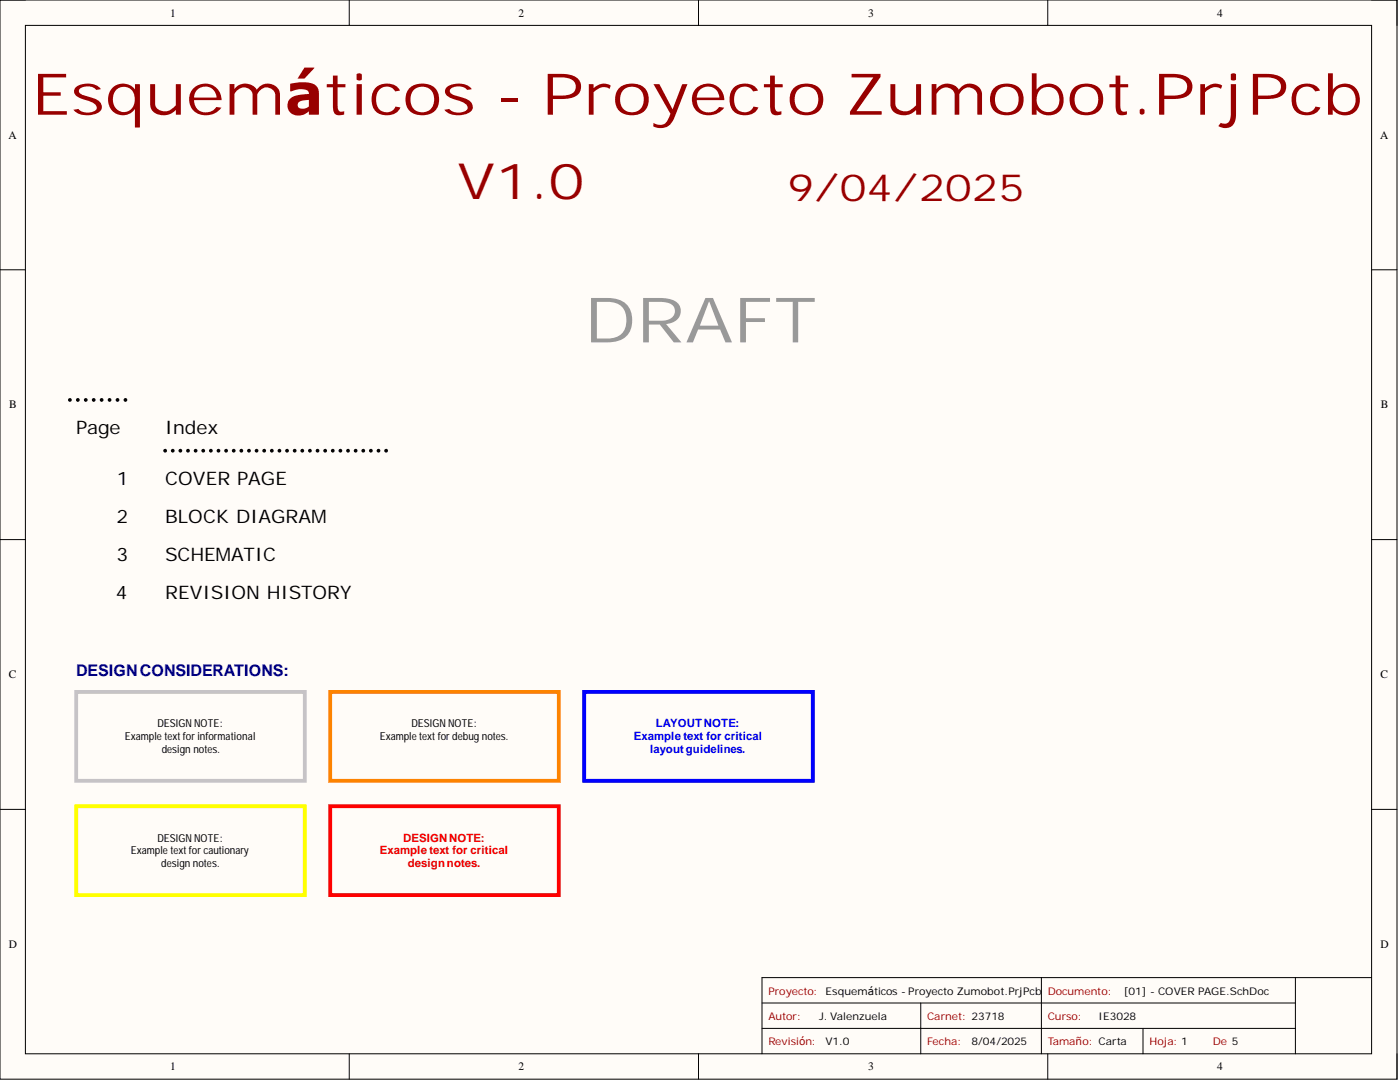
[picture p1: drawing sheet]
<svg xmlns="http://www.w3.org/2000/svg" width="279mm" height="216mm" viewBox="0 0 279 216" stroke-linecap="round" stroke-linejoin="round" font-family="sans-serif">
<defs><g id="words">
<text font-size="12.5" fill="#999" x="116.6" y="68.3">DRAFT</text>
<text font-size="11.5" fill="#980000" x="6.3" y="22.9">Esquemáticos - Proyecto Zumobot.PrjPcb</text>
<text font-size="10" fill="#980000" x="91.2" y="39.7">V1.0</text>
<text font-size="7.5" fill="#980000" x="157.1" y="40.2">9/04/2025</text>
<g font-size="3.7">
<text x="15.2" y="86.6">Page</text>
<text x="32.9" y="86.6">Index</text>
<text x="23.3" y="96.8">1</text>
<text x="32.9" y="96.8">COVER PAGE</text>
<text x="23.2" y="104.4">2</text>
<text x="32.9" y="104.4">BLOCK DIAGRAM</text>
<text x="23.2" y="112">3</text>
<text x="32.9" y="112">SCHEMATIC</text>
<text x="23.1" y="119.6">4</text>
<text x="32.9" y="119.6">REVISION HISTORY</text>
</g>
<text font-size="3.2" fill="#000080" x="15.2" y="134.9">DESIGNCONSIDERATIONS:</text>
<g font-size="2.3">
<text x="34" y="3.3">1</text>
<text x="103.5" y="3.3">2</text>
<text x="173.3" y="3.3">3</text>
<text x="242.9" y="3.3">4</text>
<text x="1.7" y="27.7">A</text>
<text x="275.4" y="27.7">A</text>
<text x="1.9" y="81.5">B</text>
<text x="275.6" y="81.5">B</text>
<text x="1.8" y="135.4">C</text>
<text x="275.5" y="135.4">C</text>
<text x="1.8" y="189.2">D</text>
<text x="275.5" y="189.2">D</text>
<text x="34" y="213.6">1</text>
<text x="103.5" y="213.6">2</text>
<text x="173.3" y="213.6">3</text>
<text x="242.9" y="213.6">4</text>
</g>
<g font-size="2.3" fill="#00f">
<text x="126.5" y="147.7">Example text for critical</text>
<text x="130.9" y="145.2">LAYOUTNOTE:</text>
<text x="129.8" y="150.2">layoutguidelines.</text>
</g>
<g font-size="2.3" fill="#f00">
<text x="80.4" y="168">DESIGNNOTE:</text>
<text x="75.8" y="170.5">Example text for critical</text>
<text x="81.4" y="173">designnotes.</text>
</g>
<g font-size="2.2">
<text x="24.9" y="147.7">Example text for informational</text>
<text x="31.4" y="145.2">DESIGN NOTE:</text>
<text x="75.8" y="147.7">Example text for debug notes.</text>
<text x="82.1" y="145.2">DESIGN NOTE:</text>
<text x="32.3" y="150.2">design notes.</text>
<text x="31.4" y="168">DESIGN NOTE:</text>
<text x="26.1" y="170.5">Example text for cautionary</text>
<text x="32.2" y="173">design notes.</text>
</g>
<g font-size="2.1" fill="#980000">
<text x="153.3" y="198.4">Proyecto: Esquemáticos - Proyecto Zumobot.PrjPcb</text>
<text x="153.3" y="203.5">Autor:</text>
<text x="185" y="203.5">Carnet: 23718</text>
<text x="209.1" y="198.4">Documento:</text>
<text x="209.1" y="203.5">Curso:</text>
<text x="153.3" y="208.6">Revisión:</text>
<text x="185" y="208.6">Fecha:</text>
<text x="209.1" y="208.6">Tamaño: Carta</text>
<text x="229.4" y="208.6">Hoja: 1</text>
<text x="242.1" y="208.6">De 5</text>
</g>
<g font-size="2.1">
<text x="163.5" y="203.5">J. Valenzuela</text>
<text x="219.2" y="203.5">IE3028</text>
<text x="224.3" y="198.4">[01] - COVER PAGE.SchDoc</text>
<text x="164.7" y="208.6">V1.0</text>
<text x="193.9" y="208.6">8/04/2025</text>
</g>
</g></defs>
<path d="M0 0h278.8v215.3h-278.8z" fill-rule="evenodd" fill="#fffcf8"/>
<path d="M0 0h278.8v215.3h-278.8z" fill="none" stroke="#000" stroke-width=".2"/>
<path d="M5.1 5.1h268.6v205.2h-268.6z" fill-rule="evenodd" fill="#fffcf8"/>
<g fill="none" stroke="#000" stroke-width=".2">
<path d="M0 0h5.1M5.1 5.1h268.6v205.2h-268.6zM69.7 0v5.1M139.4 0v5.1M209.1 0v5.1M273.7 0h5.1v5.1M0 53.8h5.1M273.7 53.8h5.1M0 107.7h5.1M273.7 107.7h5.1M0 161.5h5.1M273.7 161.5h5.1"/>
<path d="M207.8 195.1v15.2M258.5 195.1v15.2M273.7 195.1h-121.6v15.2M69.7 210.3v5M139.4 210.3v5M152.1 200.1h106.4M152.1 205.2h106.4M183.8 200.1v10.2M209.1 210.3v5M228.1 205.2v5.1M278.8 210.3v5"/>
</g>
<g fill="none" stroke="#000" stroke-width=".76">
<path d="M13.9 79.8h.1M15.5 79.8h.1M17.1 79.8h.1M18.7 79.8h.1M20.3 79.8h.1M21.9 79.8h.1M23.4 79.8h.1M25 79.8h.1M32.9 89.9h.1M34.5 89.9h.1M36 89.9h.1M37.5 89.9h.1"/>
<path d="M39 89.9h.1M40.6 89.9h.1M42.1 89.9h.1M43.6 89.9h.1M45.1 89.9h.1M46.6 89.9h.1M48.2 89.9h.1M49.7 89.9h.1M51.2 89.9h.1M52.7 89.9h.1M54.2 89.9h.1M55.8 89.9h.1"/>
<path d="M57.3 89.9h.1M58.8 89.9h.1M60.3 89.9h.1M61.8 89.9h.1M63.4 89.9h.1M64.9 89.9h.1M66.4 89.9h.1M67.9 89.9h.1M69.4 89.9h.1M71 89.9h.1M72.5 89.9h.1M74 89.9h.1"/>
<path d="M75.5 89.9h.1M77.1 89.9h.1"/>
</g>
<path d="M15.2 138.1h45.6v17.7h-45.6z" fill="none" stroke="#c6c3c6" stroke-width=".76"/>
<path d="M15.2 160.9h45.6v17.7h-45.6z" fill="none" stroke="#ff0" stroke-width=".76"/>
<path d="M65.9 160.9h45.6v17.7h-45.6z" fill="none" stroke="#f00" stroke-width=".76"/>
<path d="M116.6 138.1h45.6v17.7h-45.6z" fill="none" stroke="#00f" stroke-width=".76"/>
<path d="M65.9 138.1h45.6v17.7h-45.6z" fill="none" stroke="#fd8300" stroke-width=".76"/>
<use href="#words"/>
</svg>
